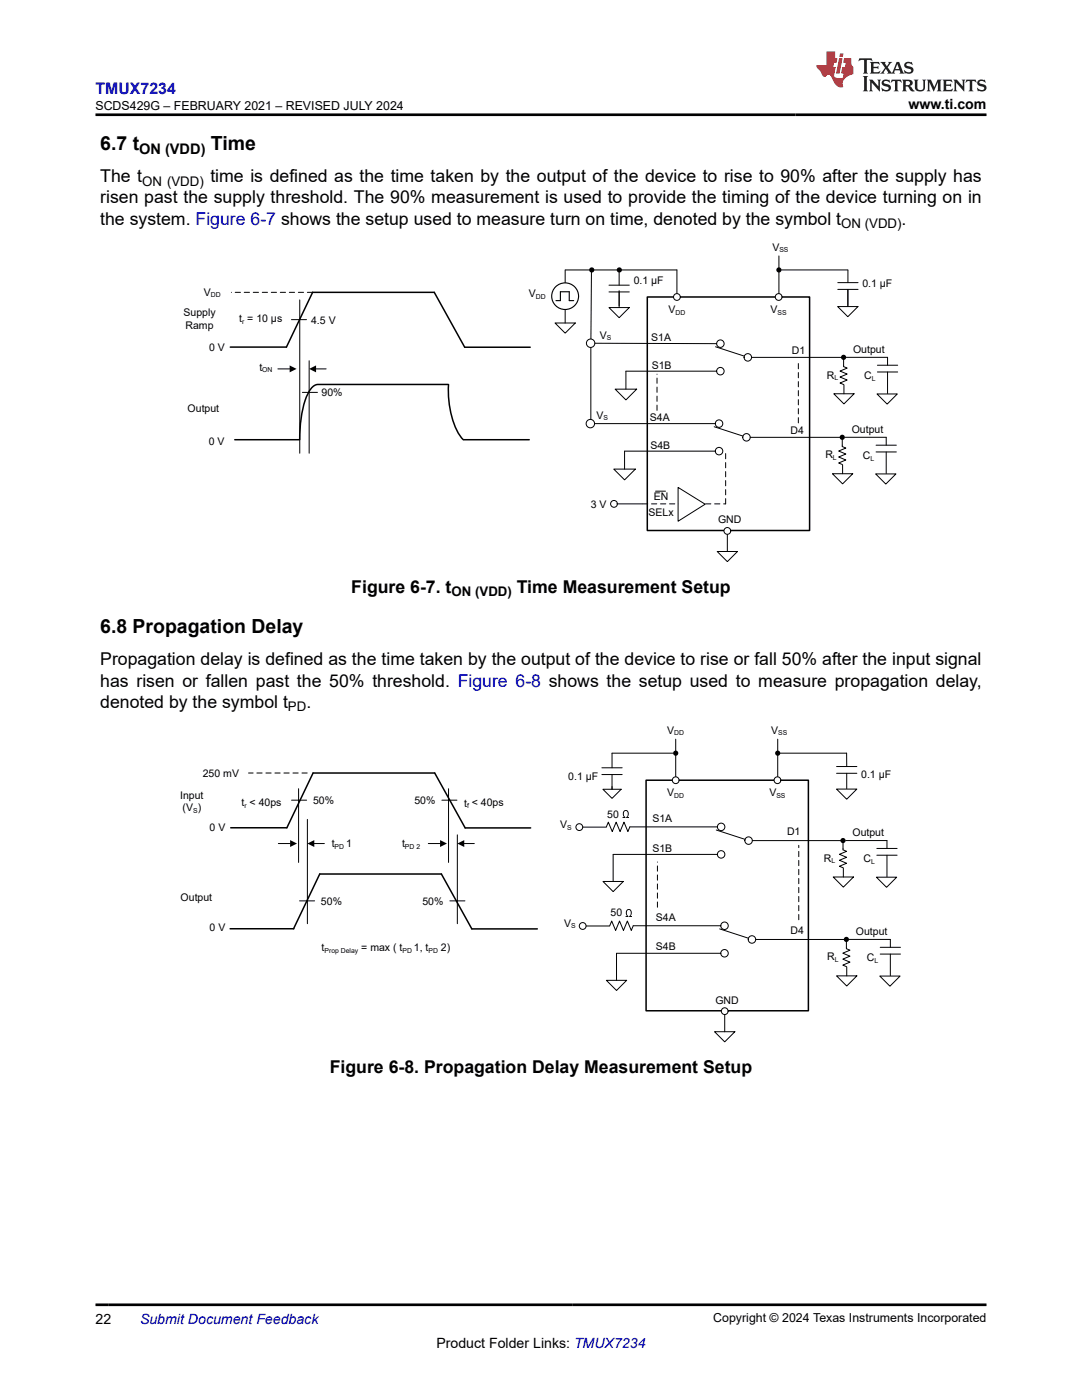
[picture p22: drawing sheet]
<svg xmlns="http://www.w3.org/2000/svg" width="216mm" height="279mm" viewBox="0 0 216 279" stroke-linecap="round" stroke-linejoin="round" font-family="sans-serif">
<defs><g id="words">
<g font-size="3.9">
<text x="20" y="29.9">6.7 t</text>
<text x="42.1" y="29.9">Time</text>
<text x="20" y="126.3">6.8 Propagation Delay</text>
</g>
<g font-size="3.5">
<text x="20" y="40.6">risen past the supply threshold. The 90% measurement is used to provide the timing of the device turning on in</text>
<text x="20" y="36.4">The t</text>
<text x="42" y="36.4">time is defined as the time taken by the output of the device to rise to 90% after the supply has</text>
<text x="20" y="44.8">the system. Figure 6-7 shows the setup used to measure turn on time, denoted by the symbol t</text>
<text x="179.9" y="44.8">.</text>
<text x="70.1" y="118.3">Figure 6-7. t</text>
<text x="103.1" y="118.3">Time Measurement Setup</text>
<text x="20" y="132.8">Propagation delay is defined as the time taken by the output of the device to rise or fall 50% after the input signal</text>
<text x="20" y="137">has risen or fallen past the 50% threshold. Figure 6-8 shows the setup used to measure propagation delay,</text>
<text x="20" y="141.3">denoted by the symbol t</text>
<text x="61.1" y="141.3">.</text>
<text x="65.8" y="214.1">Figure 6-8. Propagation Delay Measurement Setup</text>
</g>
<text font-size="3.2" fill="#00f" x="19" y="18.7">TMUX7234</text>
<text font-size="2.9" x="27.8" y="30.7">ON (VDD)</text>
<g font-size="2.8">
<text x="181.3" y="21.8">www.ti.com</text>
<text x="19" y="264.2">22</text>
<text x="87.1" y="269">Product Folder Links: TMUX7234</text>
</g>
<text font-size="2.8" fill="#00f" x="27.9" y="264.2">Submit Document Feedback</text>
<g font-size="2.6">
<text x="28.4" y="37.1">ON (VDD)</text>
<text x="167.9" y="45.5">ON (VDD)</text>
<text x="90.1" y="119">ON (VDD)</text>
<text x="57.5" y="142">PD</text>
</g>
<g font-size="2.5">
<text x="19" y="21.9">SCDS429G – FEBRUARY 2021 – REVISED JULY 2024</text>
<text x="142.3" y="263.9">Copyright © 2024 Texas Instruments Incorporated</text>
</g>
<g font-size="2.1">
<text x="154.1" y="50">V</text>
<text x="40.7" y="59.1">V</text>
<text x="105.5" y="59.3">V</text>
<text x="126.4" y="56.7">0.1 µF</text>
<text x="172.1" y="57.2">0.1 µF</text>
<text x="36.6" y="63.1">Supply</text>
<text x="37" y="65.6">Ramp</text>
<text x="47.7" y="64.3">t = 10 µs</text>
<text x="62.1" y="64.6">4.5 V</text>
<text x="133.4" y="62.5">V</text>
<text x="153.8" y="62.5">V</text>
<text x="41.7" y="70">0 V</text>
<text x="119.7" y="67.6">V</text>
<text x="130" y="68.1">S1A</text>
<text x="158" y="70.6">D1</text>
<text x="170.2" y="70.4">Output</text>
<text x="51.8" y="74">t</text>
<text x="130.1" y="73.7">S1B</text>
<text x="165" y="75.5">R</text>
<text x="172.4" y="75.7">C</text>
<text x="37.4" y="82.2">Output</text>
<text x="64.2" y="79">90%</text>
<text x="119" y="83.5">V</text>
<text x="41.7" y="88.7">0 V</text>
<text x="129.7" y="84.1">S4A</text>
<text x="129.8" y="89.7">S4B</text>
<text x="157.7" y="86.6">D4</text>
<text x="170" y="86.3">Output</text>
<text x="164.7" y="91.5">R</text>
<text x="172.2" y="91.6">C</text>
<text x="117.9" y="101.4">3 V</text>
<text x="130.4" y="99.8">EN</text>
<text x="129.4" y="103">SELx</text>
<text x="143.3" y="104.5">GND</text>
<text x="133.1" y="146.4">V</text>
<text x="153.9" y="146.4">V</text>
<text x="40.5" y="155">250 mV</text>
<text x="113.4" y="155.7">0.1 µF</text>
<text x="171.8" y="155.3">0.1 µF</text>
<text x="36" y="159.4">Input</text>
<text x="36.4" y="161.9">(V )</text>
<text x="48.2" y="160.9">t &lt; 40ps</text>
<text x="62.5" y="160.5">50%</text>
<text x="82.7" y="160.5">50%</text>
<text x="92.6" y="161">t &lt; 40ps</text>
<text x="133.1" y="159">V</text>
<text x="153.5" y="159">V</text>
<text x="41.8" y="165.9">0 V</text>
<text x="111.7" y="165.3">V</text>
<text x="121.2" y="163.2">50</text>
<text x="130.2" y="164.1">S1A</text>
<text x="157" y="166.7">D1</text>
<text x="170.1" y="166.8">Output</text>
<text x="66.2" y="169.1">t</text>
<text x="69" y="169">1</text>
<text x="80.2" y="169.1">t</text>
<text x="130.2" y="170">S1B</text>
<text x="164.4" y="171.9">R</text>
<text x="172.3" y="172.1">C</text>
<text x="36" y="179.8">Output</text>
<text x="41.8" y="185.8">0 V</text>
<text x="64.1" y="180.6">50%</text>
<text x="84.3" y="180.6">50%</text>
<text x="112.5" y="185">V</text>
<text x="121.8" y="182.9">50</text>
<text x="130.9" y="183.9">S4A</text>
<text x="64.2" y="189.9">t</text>
<text x="72.1" y="189.9">= max ( t</text>
<text x="82.6" y="189.9">1, t</text>
<text x="88" y="189.9">2)</text>
<text x="130.9" y="189.7">S4B</text>
<text x="157.7" y="186.4">D4</text>
<text x="165.1" y="191.7">R</text>
<text x="170.8" y="186.6">Output</text>
<text x="173" y="191.8">C</text>
<text x="142.8" y="200.3">GND</text>
</g>
<g font-size="1.4">
<text x="155.5" y="50.3">SS</text>
<text x="42.1" y="59.3">DD</text>
<text x="106.9" y="59.6">DD</text>
<text x="48.3" y="64.6">r</text>
<text x="134.8" y="62.8">DD</text>
<text x="155.2" y="62.8">SS</text>
<text x="121.1" y="67.9">S</text>
<text x="52.3" y="74.3">ON</text>
<text x="166.5" y="75.8">L</text>
<text x="174" y="76">L</text>
<text x="120.4" y="83.8">S</text>
<text x="166.2" y="91.8">L</text>
<text x="173.7" y="91.9">L</text>
<text x="134.5" y="146.7">DD</text>
<text x="155.3" y="146.7">SS</text>
<text x="48.8" y="161.2">r</text>
<text x="93.2" y="161.2">f</text>
<text x="134.5" y="159.2">DD</text>
<text x="154.9" y="159.2">SS</text>
<text x="38.5" y="162.2">S</text>
<text x="113.1" y="165.6">S</text>
<text x="66.8" y="169.3">PD</text>
<text x="80.8" y="169.3">PD 2</text>
<text x="165.9" y="172.2">L</text>
<text x="173.8" y="172.4">L</text>
<text x="114" y="185.3">S</text>
<text x="64.7" y="190.2">Prop Delay</text>
<text x="80.3" y="190.2">PD</text>
<text x="85.5" y="190.2">PD</text>
<text x="166.6" y="192">L</text>
<text x="174.5" y="192.1">L</text>
</g>
</g></defs>
<path d="M129.2 59.3h32.3v46.6h-32.3zM46 69.3h11.2l5.2-11h24.3l6 11h13.1M89.4 76.7h-26a3.1 3.1 0 0 0-2.2 2.4 24.2 24.2 0 0 0-1.4 8.7h-13M89.5 76.7a17.5 17.5 0 0 0 2.4 10.5l.5 .6M92.5 87.8h13.1" fill="none" stroke="#000" stroke-width=".3"/>
<path d="M62.4 58.3h-16.2" fill="none" stroke="#000" stroke-width=".2" stroke-dasharray="1 .7"/>
<g fill="none" stroke="#000" stroke-width=".2">
<path d="M59.8 59.9v30.6M112.8 53.9h22.3v4.7M121.5 58.3h4.1M121.5 56.9h4.1M123.5 53.9v3M123.5 58v3.4M155.4 51.1v7.5M155.9 53.9h13.3M167.2 57.8h4M167.2 56.4h4M169.2 57.8v3.4M169.2 53.9v2.5"/>
<path d="M169.2 57.8v3.2M55.4 73.6h2.4M58.2 63.8h3M60.3 78.3h3M61.7 72v18.5M63.1 73.6h2M121.5 61.4h4.1l-2.1 2zM167.1 61.2h4.1l-2 2z"/>
</g>
<g fill="#000">
<path d="M57.8 72.9l1.4 .7-1.4 .7zM61.7 73.6l1.4-.7v1.4z"/>
<circle cx="155.4" cy="53.9" r=".52"/>
</g>
<circle cx="145.1" cy="106" r=".67" fill="#fff"/>
<g fill="none" stroke="#000" stroke-width=".2">
<path d="M123.1 100.6h5M143.1 110.1h4.1l-2.1 2zM145.1 106.7v3.4"/>
<circle cx="122.5" cy="100.6" r=".68"/>
<circle cx="145.1" cy="106" r=".67"/>
</g>
<path d="M128.2 100.6h16.6M144.8 100.6v-10.1" fill="none" stroke="#000" stroke-width=".2" stroke-dasharray="1 .7"/>
<circle cx="135.1" cy="59.3" r=".67" fill="#fff"/>
<circle cx="135.1" cy="59.3" r=".67" fill="none" stroke="#000" stroke-width=".2"/>
<circle cx="155.4" cy="59.3" r=".67" fill="#fff"/>
<g fill="none" stroke="#000" stroke-width=".2">
<path d="M118.7 68.5l24.3 .1M122.7 77.7h4.3l-2.1 2.1zM142.8 69.2l5.7 1.9M143 74.1h-18.1v3.6M150 71.3h18.1"/>
<circle cx="155.4" cy="59.3" r=".67"/>
<circle cx="117.9" cy="68.5" r=".84"/>
<circle cx="143.7" cy="74.1" r=".75"/>
<circle cx="143.7" cy="68.6" r=".75"/>
<circle cx="149.2" cy="71.3" r=".75"/>
</g>
<path d="M135.3 97.3l5.4 3.3-5.4 3.4z" fill="#fff"/>
<path d="M112.8 53.9v10.6M118 53.8l-.1 13.8M110.7 64.5h4.1l-2 2zM135.3 97.3l5.4 3.3-5.4 3.4z" fill="none" stroke="#000" stroke-width=".2"/>
<circle cx="112.8" cy="59.1" r="2.67" fill="#fff"/>
<g fill="none" stroke="#000" stroke-width=".22">
<path d="M110.9 60h.9v-1.8h1.8v1.8h.9"/>
<circle cx="112.8" cy="59.1" r="2.67"/>
</g>
<g fill="none" stroke="#000" stroke-width=".2">
<path d="M118.1 53.9h-.1M123.6 53.9h-.1M117.9 69.4v14.3M166.4 78.6h4l-2 2zM168.3 71.3v1.9l.7 .3-1.4 .6 1.4 .6-1.4 .5 1.4 .6-1.4 .6 .7 .3M168.4 76.8v1.8M168.8 71.3h8.3v1.6M175 78.6h4l-2 2zM175.1 74.2h4M175.1 72.9h4M177.1 74.2v4.3M118.6 84.5h24"/>
<path d="M122.5 93.6h4.3l-2.2 2.2zM130.8 98h2M142.5 85.2l5.8 1.8M142.7 90h-18.1v3.6M149.7 87.3h18.2M166.1 94.5h4.1l-2.1 2.1zM168.1 87.3v1.8l.7 .3-1.5 .6 1.5 .6-1.5 .6 1.5 .6-1.5 .6 .8 .3M168.1 92.7v1.8M168.6 87.3h8.2M174.7 94.6h4.1l-2 2zM174.8 90.2h4.1M174.8 88.8h4.1"/>
<path d="M176.8 90.2v4.3M176.8 87.3v1.5M120.1 154.6h4M120.1 153.2h4M120.3 157.5h3.6l-1.8 1.8zM122.1 154.6v2.9M122.1 150.3h12.2M134.8 147.5v7.5M155.2 147.5v7.5M155.7 150.3h13.2M166.9 157.5h4.1l-2.1 2zM166.9 154.3h4.1"/>
<path d="M166.9 153h4.1M169 154.3v3.1"/>
<circle cx="117.8" cy="84.5" r=".84"/>
<circle cx="143.5" cy="84.5" r=".75"/>
<circle cx="143.5" cy="90" r=".75"/>
<circle cx="149" cy="87.3" r=".75"/>
</g>
<g fill="#000">
<circle cx="118.1" cy="53.9" r=".52"/>
<circle cx="123.6" cy="53.9" r=".52"/>
<circle cx="168.3" cy="71.3" r=".52"/>
<circle cx="168.1" cy="87.3" r=".52"/>
<circle cx="134.8" cy="150.3" r=".52"/>
<circle cx="155.2" cy="150.3" r=".52"/>
</g>
<path d="M131.1 81.9v-7.2M159.3 84.4v-12.3" fill="none" stroke="#000" stroke-width=".2" stroke-dasharray="1 .7"/>
<path d="M128.9 155.7h32.4v46h-32.4z" fill="none" stroke="#000" stroke-width=".3"/>
<circle cx="144.6" cy="201.8" r=".67" fill="#fff"/>
<g fill="none" stroke="#000" stroke-width=".2">
<path d="M142.6 205.9h4l-2 2zM144.6 202.5v3.4"/>
<circle cx="144.6" cy="201.8" r=".67"/>
</g>
<circle cx="134.8" cy="155.7" r=".67" fill="#fff"/>
<circle cx="134.8" cy="155.7" r=".67" fill="none" stroke="#000" stroke-width=".2"/>
<circle cx="155.1" cy="155.7" r=".67" fill="#fff"/>
<g fill="none" stroke="#000" stroke-width=".2">
<path d="M58.2 159.7h3M59.6 157.4v14.7M88.2 159.7h3M89.5 157.4v14.7M122.1 150.3v2.9M168.9 150.3l.1 2.7M55.5 168.3h2.4M59.8 179.8h3M61.3 163.5v20.8M62.7 168.3h2M85.5 168.3h2.3M89.8 179.8h3"/>
<path d="M91.3 166.6v17.7M92.6 168.3h2M116.3 165.1h4.7M120.3 175.9h4.1l-2.1 2zM121 165l.4-.9 .8 1.9 .7-1.9 .8 1.9 .8-1.9 .8 1.9 .4-1M125.7 165h17.4M142.9 165.6l5.8 1.9M143.1 170.5h-20.8v5.4M150.1 167.8h18.2M166.3 175h4l-2 2zM168.2 167.8v1.8l.7 .3-1.4 .6 1.4 .6-1.4 .6 1.4 .6-1.4 .6 .7 .3M168.3 173.2v1.8"/>
<path d="M168.7 167.8h8.3v1.5M174.9 175.1h4l-2 2zM175 170.7h4M175 169.3h4M177 170.7v4.3M116.9 184.8h4.8M121 195.6h4l-2 2.1zM121.7 184.7l.4-.9 .7 1.9 .8-1.9 .8 1.9 .8-1.9 .8 1.9 .4-1 17.4 .1M143.6 185.4l5.7 1.8M143.8 190.2l-20.8 .1v5.3M150.8 187.5h18.2M166.9 194.8h4.1l-2 2z"/>
<path d="M168.9 187.5v1.8l.7 .3-1.4 .6 1.4 .6-1.4 .6 1.4 .6-1.4 .6 .7 .3M169 193v1.8M169.4 187.5h8.3v1.6M175.6 194.8h4l-2 2zM175.6 190.4h4.1M175.6 189.1h4.1M177.7 190.4v4.3"/>
<circle cx="155.1" cy="155.7" r=".67"/>
<circle cx="115.6" cy="165.1" r=".68"/>
<circle cx="143.9" cy="170.5" r=".75"/>
<circle cx="143.9" cy="165" r=".75"/>
<circle cx="149.4" cy="167.8" r=".75"/>
<circle cx="116.3" cy="184.8" r=".68"/>
<circle cx="144.6" cy="184.8" r=".75"/>
<circle cx="144.6" cy="190.2" r=".75"/>
<circle cx="150" cy="187.5" r=".75"/>
</g>
<path d="M46 165.2h11.2l5.3-10.9h24.2l6.1 10.9h13.1M45.9 185.4h12.7M58.6 185.4l5.2-11h24.3l6 11h13.1" fill="none" stroke="#000" stroke-width=".3"/>
<path d="M61.3 154.3h-11.7M131.2 181.1v-9.1M159.4 183.6v-14.9" fill="none" stroke="#000" stroke-width=".2" stroke-dasharray="1 .7"/>
<g fill="#000">
<path d="M57.9 167.7l1.4 .6-1.4 .7zM61.3 168.3l1.4-.6v1.3zM87.8 167.7l1.4 .6-1.4 .7zM91.3 168.3l1.3-.6v1.3z"/>
<circle cx="168.2" cy="167.8" r=".52"/>
<circle cx="168.9" cy="187.5" r=".52"/>
</g>
<path d="M171.5 11.6l-.2 .6 .5-.2h.6v.1v2.2l-.2 .4h1l-.2-.4v-2.2v-.1h.5l.5 .2-.1-.6zM173.6 12.4l.2 .3v1.6l-.2 .4h1.9l.1-.6a1.08 1.08 0 0 1-1.3 .2v-.7h.6l.4 .2v-.7l-.4 .2h-.6v-.5l.2-.2a1 1 0 0 1 1 .3l-.1-.5zM175.7 12.4l.9 1.1-1 1.2h.9l-.2-.2 .5-.8 .4 .8-.2 .2h1.6l-.2-.2 .2-.5h.9l.1 .5-.1 .2h.9l-.2-.4-.8-1.9h-.5l-.9 2.1-.9-1.1 .9-1h-.8l.2 .2-.4 .6-.4-.6 .2-.2zM179 12.8l.4 1h-.7zM180.7 12.5a.65 .65 0 0 0-.2 .7 .65 .65 0 0 0 .6 .5l.6 .1 .1 .3a.79 .79 0 0 1-.7 .4 .79 .79 0 0 1-.7-.5l.1 .7 .2-.1a.93 .93 0 0 0 1.1 0 .93 .93 0 0 0 .4-.9 1.46 1.46 0 0 0-1.2-.6l-.1-.3a1.09 1.09 0 0 1 1.2 .2l-.2-.6-.1 .1-.5-.2zM172.2 15.2l.2 .4v2.2l-.2 .4h1l-.2-.4v-2.2l.2-.4zM173.4 15.9l.2 .4v1.5l-.2 .4h.8l-.3-.4 .1-1.3 1.6 1.8v-2l.2-.4h-.7l.1 .2 .1 1.1-1.2-1.3zM176.2 16a.65 .65 0 0 0-.2 .8 .65 .65 0 0 0 .6 .4l.6 .2 .1 .2a.79 .79 0 0 1-.7 .4 .79 .79 0 0 1-.7-.5l.1 .7 .2-.1a.93 .93 0 0 0 1.1 .1 .93 .93 0 0 0 .4-1 1.46 1.46 0 0 0-1.2-.5l-.1-.4a1.09 1.09 0 0 1 1.2 .2l-.1-.6-.2 .1-.5-.1zM177.9 15.9l-.1 .6a.63 .63 0 0 1 .8-.3v1.6l-.3 .4h1l-.2-.4v-1.6a.66 .66 0 0 1 .8 .3l-.1-.6zM180 15.9l.2 .4v1.5l-.2 .4h1l-.2-.2-.1-.7h.5l.1 .2a.79 .79 0 0 0 1.2 .6l-1-.9a.61 .61 0 0 0 .6-.6 .61 .61 0 0 0-.5-.7zM180.8 16.2h.1a.47 .47 0 0 1 .5 .1 .47 .47 0 0 1 .1 .5l-.1 .1-.7 .1zM182.3 15.9l.2 .2a2.27 2.27 0 0 0 .4 2 1.04 1.04 0 0 0 1.7-.7v-1.3l.2-.2h-.8l.2 .4v1.1a.6 .6 0 0 1-.6 .6 .6 .6 0 0 1-.6-.6v-1.1l.3-.4zM184.9 15.9l.2 .4v1.5l-.2 .4h.8l-.3-.4v-1.4l.9 1.9 .9-1.9v1.4l-.3 .4h1l-.2-.4v-1.5l.2-.4h-.8l-.7 1.5-.6-1.5zM188.1 15.9l.2 .4v1.5l-.2 .4h1.9l.1-.6a1.09 1.09 0 0 1-1.3 .2v-.7h.6l.4 .2v-.6l-.4 .2h-.6v-.6l.2-.1a1.01 1.01 0 0 1 1 .3l-.1-.6zM190.2 15.9l.3 .4v1.5l-.3 .4h.8l-.2-.4v-1.3l1.6 1.8v-2l.2-.4h-.7l.2 .2v1.1l-1.2-1.3zM192.8 15.9l-.1 .6a.63 .63 0 0 1 .8-.3v1.6l-.3 .4h1l-.2-.4v-1.6a.66 .66 0 0 1 .8 .3l-.1-.6zM195.2 16a.65 .65 0 0 0-.2 .8 .65 .65 0 0 0 .6 .4l.6 .2 .2 .2a.79 .79 0 0 1-.7 .4 .79 .79 0 0 1-.7-.5l.1 .7 .2-.1a.93 .93 0 0 0 1 .1 .93 .93 0 0 0 .5-1 1.46 1.46 0 0 0-1.3-.5v-.4a1.09 1.09 0 0 1 1.2 .2l-.2-.6-.2 .1-.5-.1z" fill="#231f20"/>
<path d="M164.9 10.3v2.7h-2l.1 .4 .8 1a.95 .95 0 0 0 1 .9 .59 .59 0 0 1 .5-.4 .59 .59 0 0 1 .5 .3l.4 .8a1.59 1.59 0 0 0 2.1 1.4 1.61 1.61 0 0 1 1-2.3l1-.3-.1-1.5a1.59 1.59 0 0 1-.3-1.7h-1.5l-.2 .9h.6l-.2 .9h-.5l-.2 .9v.3l.4 .1-.1 .9h-.7a.73 .73 0 0 1-1-.7l.3-1.5h-.5l.1-.9h.5l.2-.9h-.5v-1.3zM167.4 11.6l-.6 3.1h.7l.6-3.1zM167.6 10.7l-.1 .6h.7l.1-.6z" fill="#ed1c24"/>
<path d="M19 22.9h177.8M19 260.4h177.8" fill="none" stroke="#000" stroke-width=".53"/>
<use href="#words"/>
</svg>
